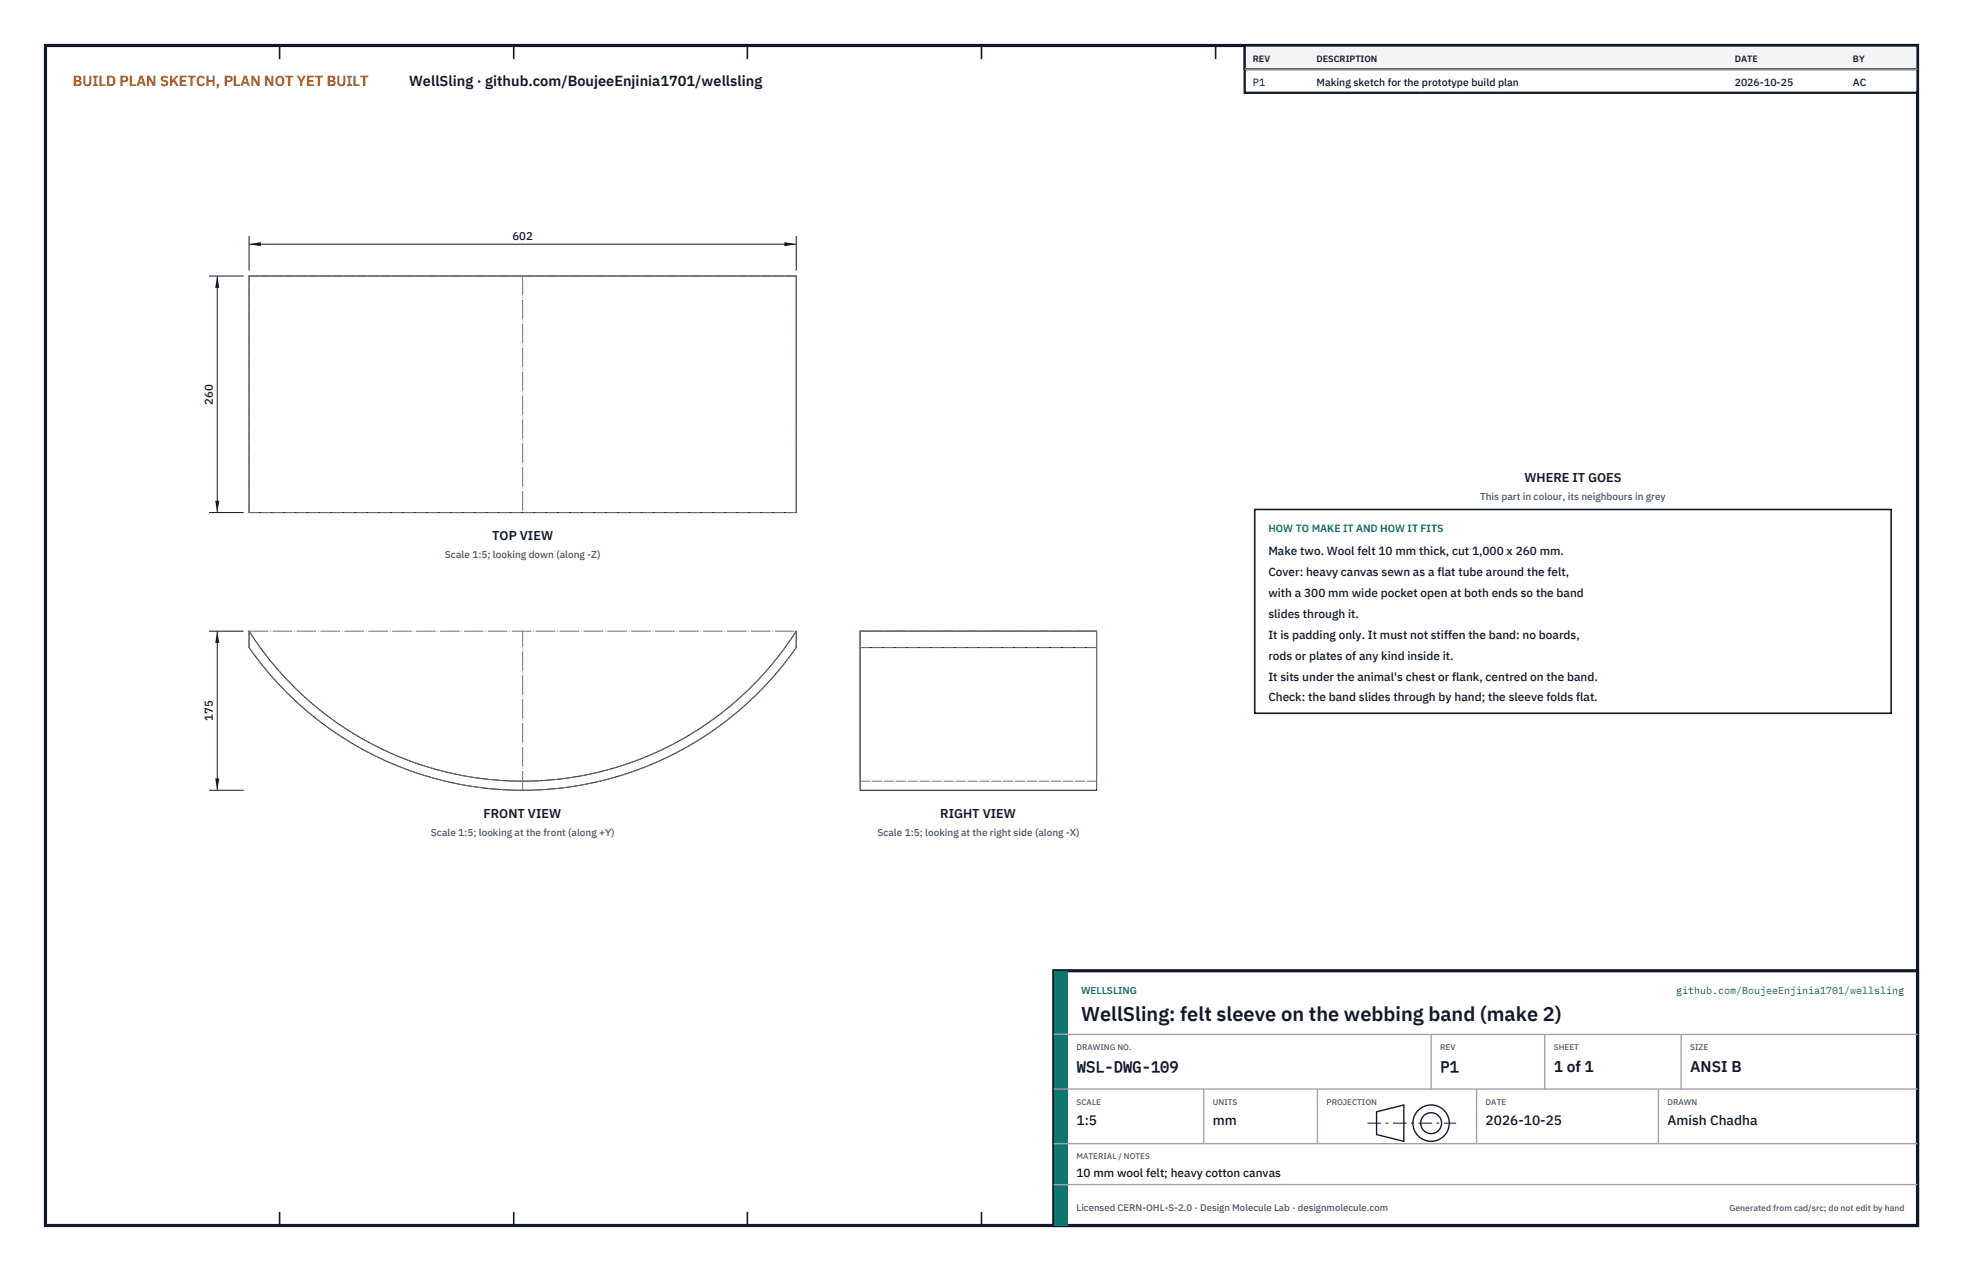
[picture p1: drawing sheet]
<svg xmlns="http://www.w3.org/2000/svg" width="432mm" height="279mm" viewBox="0 0 432 279" stroke-linecap="round" stroke-linejoin="round" font-family="sans-serif">
<defs><g id="words">
<text font-size="4.4" fill="#111827" x="237.8" y="224.4">WellSling: felt sleeve on the webbing band (make 2)</text>
<g font-size="3.4" fill="#111827">
<text x="236.8" y="235.6">WSL-DWG-109</text>
<text x="316.8" y="235.6">P1</text>
<text x="341.8" y="235.6">1 of 1</text>
<text x="371.8" y="235.6">ANSI B</text>
</g>
<text font-size="3.2" fill="#b45309" x="16" y="19">BUILD PLAN SKETCH, PLAN NOT YET BUILT</text>
<text font-size="3.2" fill="#111827" x="90" y="19">WellSling · github.com/BoujeeEnjinia1701/wellsling</text>
<g font-size="3" fill="#111827">
<text x="236.8" y="247.2">1:5</text>
<text x="266.8" y="247.2">mm</text>
<text x="326.8" y="247.2">2026-10-25</text>
<text x="366.8" y="247.2">Amish Chadha</text>
</g>
<g font-size="2.8" fill="#111827">
<text x="335.3" y="106">WHERE IT GOES</text>
<text x="108.3" y="118.7">TOP VIEW</text>
<text x="106.4" y="179.8">FRONT VIEW</text>
<text x="206.8" y="179.8">RIGHT VIEW</text>
</g>
<g font-size="2.6" fill="#111827">
<text x="279" y="122">Make two. Wool felt 10 mm thick, cut 1,000 x 260 mm.</text>
<text x="279" y="126.6">Cover: heavy canvas sewn as a flat tube around the felt,</text>
<text x="279" y="131.2">with a 300 mm wide pocket open at both ends so the band</text>
<text x="279" y="135.8">slides through it.</text>
<text x="279" y="140.4">It is padding only. It must not stiffen the band: no boards,</text>
<text x="279" y="145">rods or plates of any kind inside it.</text>
<text x="279" y="149.6">It sits under the animal's chest or flank, centred on the band.</text>
<text x="279" y="154.2">Check: the band slides through by hand; the sleeve folds flat.</text>
<text x="236.8" y="258.8">10 mm wool felt; heavy cotton canvas</text>
</g>
<g font-size="2.5" fill="#111827">
<text x="112.7" y="52.7">602</text>
<text x="46.8" y="88.9" transform="rotate(-90 46.8 88.9)">260</text>
<text x="46.8" y="158.5" transform="rotate(-90 46.8 158.5)">175</text>
</g>
<g font-size="2.3" fill="#111827">
<text x="275.6" y="18.8">P1</text>
<text x="289.6" y="18.8">Making sketch for the prototype build plan</text>
<text x="381.6" y="18.8">2026-10-25</text>
<text x="407.6" y="18.8">AC</text>
</g>
<text font-size="2.3" fill="#0f766e" x="279" y="117">HOW TO MAKE IT AND HOW IT FITS</text>
<g font-size="2.2" fill="#4b5563">
<text x="325.6" y="110">This part in colour, its neighbours in grey</text>
<text x="97.9" y="122.7">Scale 1:5; looking down (along -Z)</text>
<text x="94.8" y="183.8">Scale 1:5; looking at the front (along +Y)</text>
<text x="193" y="183.8">Scale 1:5; looking at the right side (along -X)</text>
</g>
<g font-size="2.2" fill="#0f766e">
<text x="237.8" y="218.4">WELLSLING</text>
<text x="368.7" y="218.4">github.com/BoujeeEnjinia1701/wellsling</text>
</g>
<text font-size="2.1" fill="#4b5563" x="236.8" y="266.2">Licensed CERN-OHL-S-2.0 · Design Molecule Lab · designmolecule.com</text>
<g font-size="2" fill="#111827">
<text x="275.6" y="13.6">REV</text>
<text x="289.6" y="13.6">DESCRIPTION</text>
<text x="381.6" y="13.6">DATE</text>
<text x="407.6" y="13.6">BY</text>
</g>
<text font-size="1.9" fill="#4b5563" x="380.4" y="266.2">Generated from cad/src; do not edit by hand</text>
<g font-size="1.8" fill="#4b5563">
<text x="236.8" y="230.8">DRAWING NO.</text>
<text x="316.8" y="230.8">REV</text>
<text x="341.8" y="230.8">SHEET</text>
<text x="371.8" y="230.8">SIZE</text>
<text x="236.8" y="242.8">SCALE</text>
<text x="266.8" y="242.8">UNITS</text>
<text x="291.8" y="242.8">PROJECTION</text>
<text x="326.8" y="242.8">DATE</text>
<text x="366.8" y="242.8">DRAWN</text>
<text x="236.8" y="254.8">MATERIAL / NOTES</text>
</g>
</g></defs>
<path d="M10 10h411.8v259.4h-411.8z" fill="none" stroke="#111827" stroke-width=".7" stroke-linecap="butt"/>
<g fill="none" stroke="#111827" stroke-width=".35">
<path d="M61.5 10v3M113 10v3M164.4 10v3M215.9 10v3M267.4 10v3M318.9 10v3M370.3 10v3M61.5 266.4v3M113 266.4v3M164.4 266.4v3M215.9 266.4v3M267.4 266.4v3"/>
<path d="M318.9 266.4v3M370.3 266.4v3"/>
</g>
<path d="M54.8 60.7h120.3v52h-120.3zM54.8 138.7a71.4 71.4 0 0 0 120.3 0v3.6a73.4 73.4 0 0 1-120.3 0zM189.2 138.7h52v35h-52zM189.2 142.3h52" fill="none" stroke="#111727" stroke-width=".22"/>
<g fill="none" stroke="#6a7180" stroke-width=".22" stroke-dasharray="2.1 .5">
<path d="M54.8 60.7h120.3M54.8 60.7v52M175.1 60.7v52M54.8 112.7h120.3M54.8 138.7a71.4 71.4 0 0 0 120.3 0M189.2 138.7v33M241.2 138.7v33M241.2 138.7h-52M54.8 142.3a73.4 73.4 0 0 0 120.3 0M54.8 142.3v-3.6M175.1 142.3v-3.6M189.2 142.3v31.4"/>
<path d="M189.2 142.3v-3.6M241.2 142.3v31.4M241.2 142.3h-52M241.2 142.3v-3.6M189.2 171.7v-33M241.2 171.7v-33M241.2 171.7h-52"/>
</g>
<path d="M115 60.7v52M54.8 138.7h120.3M241.2 138.7h-52M115 173.7v-35" fill="none" stroke="#6a7180" stroke-width=".22" stroke-dasharray="4.2 .5 0 .5"/>
<path d="M54.8 51.9v7.6M54.8 53.7h120.3M175.1 51.9v7.6" fill="none" stroke="#111827" stroke-width=".22"/>
<path d="M54.8 53.7l2.6-.5v.9zM172.5 53.2v.9l2.6-.4z" fill="#111827"/>
<path d="M46 60.7h7.6M47.8 60.7v52M46 112.7h7.6" fill="none" stroke="#111827" stroke-width=".22"/>
<path d="M47.8 60.7l-.5 2.6h.9zM47.3 110.1h.9l-.4 2.6z" fill="#111827"/>
<path d="M46 138.8h7.6M47.8 138.8v34.9M46 173.7h7.6" fill="none" stroke="#111827" stroke-width=".22"/>
<path d="M47.8 138.8l-.5 2.6h.9zM47.3 171.1h.9l-.4 2.6z" fill="#111827"/>
<path d="M276 112h140v44.8h-140z" fill="#fff" stroke="#111827" stroke-width=".35"/>
<path d="M273.8 10h148v10.4h-148z" fill="#fff" stroke="#111827" stroke-width=".5"/>
<path d="M273.8 10h148v5.2h-148z" fill="#f3f4f6" stroke="#111827" stroke-width=".5"/>
<path d="M273.8 15.2h148" fill="none" stroke="#9ca3af" stroke-width=".3"/>
<path d="M231.8 213.4h190v56h-190z" fill="#fff" stroke="#111827" stroke-width=".7" stroke-linecap="butt"/>
<path d="M231.8 213.4h3v56h-3z" fill="#0f766e"/>
<path d="M231.8 227.4h190M231.8 239.4h190M264.8 239.4v12M289.8 239.4v12M314.8 227.4v12M324.8 239.4v12M339.8 227.4v12M364.8 239.4v12M369.8 227.4v12M231.8 251.4h190M231.8 260.4h190" fill="none" stroke="#9ca3af" stroke-width=".3"/>
<g fill="none" stroke="#111827" stroke-width=".3">
<path d="M302.8 244.4l6-1.5v8l-6-1.5z"/>
<circle cx="314.8" cy="246.9" r="4"/>
<circle cx="314.8" cy="246.9" r="2.3"/>
</g>
<path d="M300.8 246.9h19.5" fill="none" stroke="#111827" stroke-width=".22" stroke-dasharray="3 1 .6 1" stroke-linecap="butt"/>
<use href="#words"/>
</svg>
